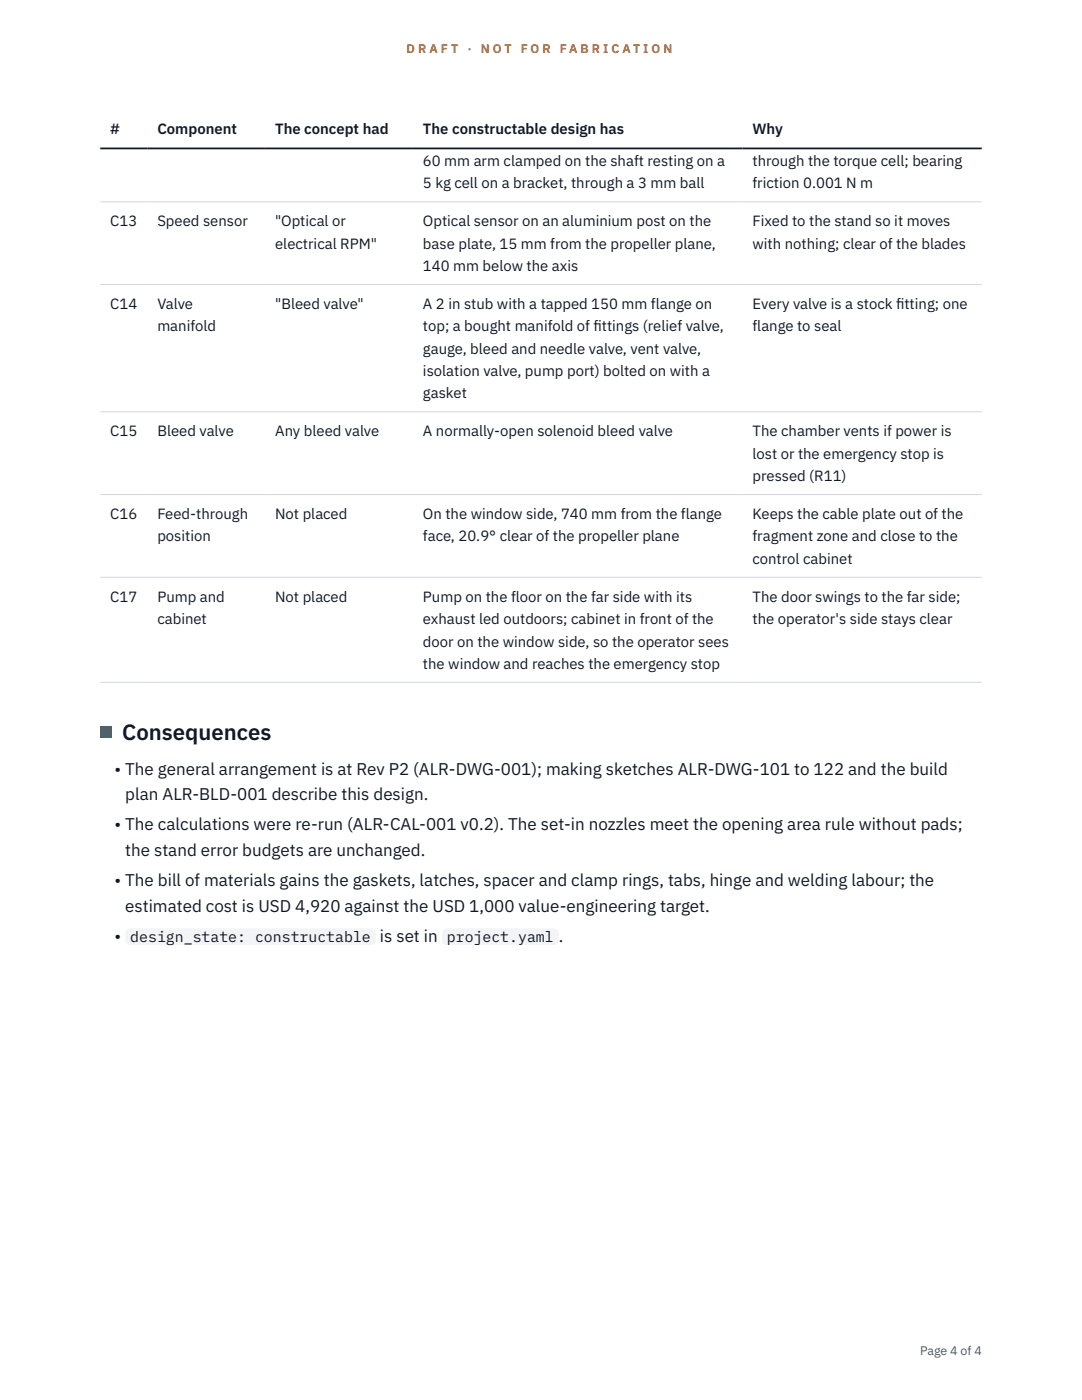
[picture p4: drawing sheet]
<svg xmlns="http://www.w3.org/2000/svg" width="216mm" height="279mm" viewBox="0 0 216 279" stroke-linecap="round" stroke-linejoin="round" font-family="sans-serif">
<defs><g id="words">
<text font-size="4.4" fill="#111827" x="24.4" y="147.7">Consequences</text>
<g font-size="3.4" fill="#111827">
<text x="22.9" y="154.6">• The general arrangement is at Rev P2 (ALR-DWG-001); making sketches ALR-DWG-101 to 122 and the build</text>
<text x="25" y="159.7">plan ALR-BLD-001 describe this design.</text>
<text x="22.9" y="165.7">• The calculations were re-run (ALR-CAL-001 v0.2). The set-in nozzles meet the opening area rule without pads;</text>
<text x="25" y="170.8">the stand error budgets are unchanged.</text>
<text x="22.9" y="176.9">• The bill of materials gains the gaskets, latches, spacer and clamp rings, tabs, hinge and welding labour; the</text>
<text x="25" y="182">estimated cost is USD 4,920 against the USD 1,000 value-engineering target.</text>
<text x="22.9" y="188.1">•</text>
<text x="75.8" y="188.1">is set in</text>
<text x="111.5" y="188.1">.</text>
</g>
<g font-size="3" fill="#111827">
<text x="22" y="26.8">#</text>
<text x="31.4" y="26.8">Component</text>
<text x="54.9" y="26.8">The concept had</text>
<text x="84.4" y="26.8">The constructable design has</text>
<text x="150.2" y="26.8">Why</text>
<text x="84.4" y="33.1">60 mm arm clamped on the shaft resting on a</text>
<text x="150.2" y="33.1">through the torque cell; bearing</text>
<text x="84.4" y="37.6">5 kg cell on a bracket, through a 3 mm ball</text>
<text x="150.2" y="37.6">friction 0.001 N m</text>
<text x="22" y="45.2">C13</text>
<text x="31.4" y="45.2">Speed sensor</text>
<text x="54.9" y="45.2">&quot;Optical or</text>
<text x="84.4" y="45.2">Optical sensor on an aluminium post on the</text>
<text x="150.2" y="45.2">Fixed to the stand so it moves</text>
<text x="54.9" y="49.6">electrical RPM&quot;</text>
<text x="84.4" y="49.6">base plate, 15 mm from the propeller plane,</text>
<text x="150.2" y="49.6">with nothing; clear of the blades</text>
<text x="84.4" y="54.1">140 mm below the axis</text>
<text x="22" y="61.7">C14</text>
<text x="31.4" y="61.7">Valve</text>
<text x="54.9" y="61.7">&quot;Bleed valve&quot;</text>
<text x="84.4" y="61.7">A 2 in stub with a tapped 150 mm flange on</text>
<text x="150.2" y="61.7">Every valve is a stock f</text>
<text x="178.8" y="61.7">itting; one</text>
<text x="31.4" y="66.2">manifold</text>
<text x="84.4" y="66.2">top; a bought manifold of f</text>
<text x="84.4" y="70.6">gauge, bleed and needle valve, vent valve,</text>
<text x="118.4" y="66.2">ittings (relief valve,</text>
<text x="150.2" y="66.2">flange to seal</text>
<text x="84.4" y="75">isolation valve, pump port) bolted on with a</text>
<text x="84.4" y="79.5">gasket</text>
<text x="22" y="87.1">C15</text>
<text x="31.4" y="87.1">Bleed valve</text>
<text x="54.9" y="87.1">Any bleed valve</text>
<text x="84.4" y="87.1">A normally-open solenoid bleed valve</text>
<text x="150.2" y="87.1">The chamber vents if power is</text>
<text x="150.2" y="91.6">lost or the emergency stop is</text>
<text x="150.2" y="96">pressed (R11)</text>
<text x="22" y="103.6">C16</text>
<text x="31.4" y="103.6">Feed-through</text>
<text x="54.9" y="103.6">Not placed</text>
<text x="84.4" y="103.6">On the window side, 740 mm from the flange</text>
<text x="150.2" y="103.6">Keeps the cable plate out of the</text>
<text x="31.4" y="108.1">position</text>
<text x="84.4" y="108.1">face, 20.9° clear of the propeller plane</text>
<text x="150.2" y="108.1">fragment zone and close to the</text>
<text x="150.2" y="112.5">control cabinet</text>
<text x="22" y="120.1">C17</text>
<text x="31.4" y="120.1">Pump and</text>
<text x="31.4" y="124.6">cabinet</text>
<text x="54.9" y="120.1">Not placed</text>
<text x="84.4" y="120.1">Pump on the floor on the far side with its</text>
<text x="84.4" y="124.6">exhaust led outdoors; cabinet in front of the</text>
<text x="150.2" y="120.1">The door swings to the far side;</text>
<text x="150.2" y="124.6">the operator's side stays clear</text>
<text x="84.4" y="129">door on the window side, so the operator sees</text>
<text x="84.4" y="133.5">the window and reaches the emergency stop</text>
<text x="26" y="188.1">design_state: constructable</text>
<text x="89.2" y="188.1">project.yaml</text>
</g>
<g font-size="2.5" fill="#b45309">
<text x="81.1" y="10.5">D R A F T</text>
<text x="93.3" y="10.5">·</text>
<text x="95.9" y="10.5">N O T</text>
<text x="103.9" y="10.5">F O R</text>
<text x="111.7" y="10.5">F A B R I C A T I O N</text>
</g>
<text font-size="2.5" fill="#4b5563" x="183.6" y="270.3">Page 4 of 4</text>
</g></defs>
<path d="M20 40.3h175.9M20 56.8h175.9M20 82.2h175.9M20 98.7h175.9M20 115.2h175.9M20 136.2h175.9" fill="none" stroke="#d1d5db" stroke-width=".2"/>
<path d="M20 29.6h175.9" fill="none" stroke="#111827" stroke-width=".35"/>
<path d="M20 145.1h2.2v2.2h-2.2z" fill="#0f766e"/>
<g fill="#f3f4f6">
<path d="M25 185.3h50v3.3h-50z"/>
<path d="M88.2 185.3h23.3v3.3h-23.3z"/>
</g>
<use href="#words"/>
</svg>
